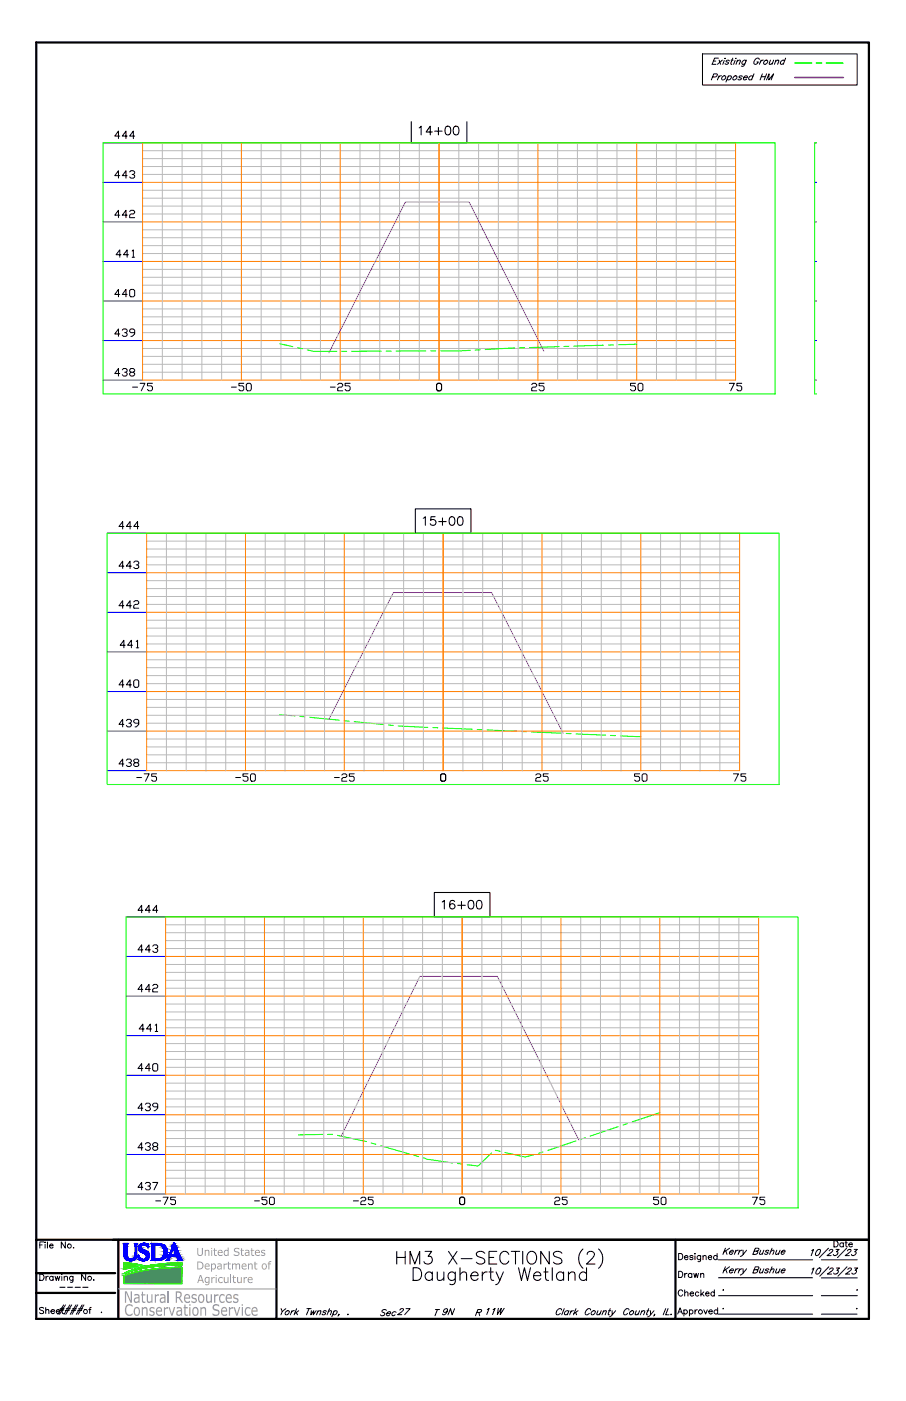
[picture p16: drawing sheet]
<svg xmlns="http://www.w3.org/2000/svg" width="279mm" height="432mm" viewBox="0 0 279 432" stroke-linecap="round" stroke-linejoin="round" font-family="sans-serif">
<defs><g id="words">
<text font-size="9.7" x="121.1" y="392">HM3 X-SECTIONS (2)</text>
<text font-size="8.9" x="126.2" y="397.1">Daugherty Wetland</text>
<g font-size="5.9" fill="#989898">
<text x="38.2" y="401.5">Natural Resources</text>
<text x="38.3" y="405.5">Conservation Service</text>
</g>
<text font-size="5.9" x="16.8" y="406.2">####</text>
<g font-size="5.1">
<text x="255.9" y="385.6">Date</text>
<text x="208.1" y="395.1">Drawn</text>
<text x="135.3" y="406.6">9N</text>
</g>
<g font-size="4.7">
<text x="208.1" y="400.5">Checked</text>
<text x="116" y="406.6">Sec T R</text>
<text x="121.4" y="406.2">27</text>
<text x="148.9" y="406.2">11W</text>
</g>
<g font-size="4.1" fill="#989898">
<text x="60.5" y="387.1">United States</text>
<text x="60.5" y="391.3">Department of</text>
<text x="60.8" y="395.4">Agriculture</text>
</g>
<g font-size="2.5">
<text x="17.1" y="397.8">----</text>
<text x="221.7" y="398.8">.</text>
<text x="263" y="398.8">.</text>
<text x="221.7" y="404.5">.</text>
</g>
</g></defs>
<!-- layer: 1.C3d.Sect -->
<g fill="none" stroke="#000" stroke-width=".33">
<path d="M126.8 37.5v6.5h17.2v-6.5M129.3 39.4l.6-.5v2.7M135.2 39.3v2.3M137.6 39a.89 .89 0 0 1 1.3 .4 1.35 1.35 0 0 1-.9 2.2 1.45 1.45 0 0 1-.6-2.2zM140.2 39a.86 .86 0 0 1 1.2 .4 1.35 1.35 0 0 1-.9 2.2 1.69 1.69 0 0 1-.3-2.6zM133.3 40.7h-1.9l1.3-1.8v2.7M134.1 40.4h2.2M128.1 156.8h17.1v7.5h-17.1zM130.5 159.7l.7-.4v2.6M134.2 159.3h-1.3l-.1 1.1a.95 .95 0 0 1 1.4 0 .95 .95 0 0 1-.1 1.4 .95 .95 0 0 1-1.4-.4M136.5 159.6v2.3M138.9 159.4a.88 .88 0 0 1 1.3 .3 1.71 1.71 0 0 1-.7 2.2h-.2a1.65 1.65 0 0 1-.4-2.5z"/>
<path d="M141.4 159.4a.88 .88 0 0 1 1.3 .3 2.28 2.28 0 0 1-.3 2.1 .87 .87 0 0 1-1.2-.4 2.28 2.28 0 0 1 .2-2zM135.3 160.8h2.3M133.9 275.1h17.2v7.5h-17.2zM136.4 278l.6-.5v2.7M140.2 277.9a.8 .8 0 0 0-.8-.4 .8 .8 0 0 0-.6 .5 1.55 1.55 0 0 0 .6 2.2 .83 .83 0 0 0 .9-.8 .83 .83 0 0 0-.8-.9 .83 .83 0 0 0-.8 .8M141.2 279h2.3M142.3 277.9v2.3M144.7 277.6a.88 .88 0 0 1 1.3 .4 2.28 2.28 0 0 1-.2 2 .92 .92 0 0 1-1.3-.3 2.14 2.14 0 0 1 .2-2.1zM147.3 277.6a.87 .87 0 0 1 1.2 .4 1.76 1.76 0 0 1-.6 2.2h-.3a1.72 1.72 0 0 1-.3-2.6z"/>
</g>
<g fill="none" stroke="#00f" stroke-width=".31">
<path d="M31.8 56.2h12.2M31.8 44h12.2M251.2 56.2h.7M251.2 44h.7M31.8 68.4h12.2M251.2 68.4h.7M31.8 92.8h12.2M31.8 80.6h12.2M251.2 92.8h.7M251.2 80.6h.7M31.8 117.2h12.2M31.8 105h12.2"/>
<path d="M251.2 117.2h.7M251.2 105h.7M33 176.5h12.2M33 164.3h12.2M33 188.7h12.2M33 213.1h12.2M33 200.9h12.2M33 237.5h12.2M33 225.3h12.2M38.9 294.8h12.2M38.9 282.6h12.2M38.9 319.2h12.2"/>
<path d="M38.9 307h12.2M38.9 331.4h12.2M38.9 355.8h12.2M38.9 343.6h12.2M38.9 368h12.2"/>
</g>
<g fill="none" stroke="#ff7f00" stroke-width=".31">
<path d="M44 44h182.8v73.2h-182.8zM44 56.2h182.8M74.4 44v73.2M104.9 44v73.2M135.4 44v73.2M165.9 44v73.2M196.4 44v73.2M44 68.4h182.8M44 92.8h182.8M44 80.6h182.8M44 105h182.8M45.2 164.3h182.9v73.2h-182.9z"/>
<path d="M45.2 176.5h182.9M75.7 164.3v73.2M106.2 164.3v73.2M136.7 164.3v73.2M167.1 164.3v73.2M197.6 164.3v73.2M45.2 188.7h182.9M45.2 213.1h182.9M45.2 200.9h182.9M45.2 225.3h182.9M51.1 282.6h182.8v85.4h-182.8zM51.1 294.8h182.8"/>
<path d="M81.6 282.6v85.4M112 282.6v85.4M142.5 282.6v85.4M173 282.6v85.4M203.5 282.6v85.4M51.1 319.2h182.8M51.1 307h182.8M51.1 331.4h182.8M51.1 355.8h182.8M51.1 343.6h182.8"/>
</g>
<g fill="none" stroke="#bababa" stroke-width=".31">
<path d="M44 58.6h182.8M44 53.8h182.8M44 51.3h182.8M44 48.9h182.8M44 46.4h182.8M50.1 44v73.2M56.2 44v73.2M62.3 44v73.2M68.4 44v73.2M80.5 44v73.2M86.6 44v73.2M92.7 44v73.2"/>
<path d="M98.8 44v73.2M111 44v73.2M117.1 44v73.2M123.2 44v73.2M129.3 44v73.2M141.5 44v73.2M147.6 44v73.2M153.7 44v73.2M159.8 44v73.2M172 44v73.2M178.1 44v73.2M184.2 44v73.2"/>
<path d="M190.3 44v73.2M202.5 44v73.2M208.5 44v73.2M214.6 44v73.2M220.7 44v73.2M44 78.1h182.8M44 75.7h182.8M44 73.3h182.8M44 70.8h182.8M44 66h182.8M44 63.5h182.8M44 61.1h182.8"/>
<path d="M44 97.7h182.8M44 95.2h182.8M44 90.3h182.8M44 87.9h182.8M44 85.5h182.8M44 83h182.8M44 114.7h182.8M44 112.3h182.8M44 109.8h182.8M44 107.4h182.8M44 102.5h182.8M44 100.1h182.8"/>
<path d="M45.2 179h182.9M45.2 174.1h182.9M45.2 171.7h182.9M45.2 169.2h182.9M45.2 166.8h182.9M51.3 164.3v73.2M57.4 164.3v73.2M63.5 164.3v73.2M69.6 164.3v73.2M81.8 164.3v73.2M87.9 164.3v73.2M94 164.3v73.2"/>
<path d="M100.1 164.3v73.2M112.3 164.3v73.2M118.4 164.3v73.2M124.5 164.3v73.2M130.6 164.3v73.2M142.8 164.3v73.2M148.9 164.3v73.2M154.9 164.3v73.2M161 164.3v73.2M173.2 164.3v73.2M179.3 164.3v73.2M185.4 164.3v73.2"/>
<path d="M191.5 164.3v73.2M203.7 164.3v73.2M209.8 164.3v73.2M215.9 164.3v73.2M222 164.3v73.2M45.2 198.5h182.9M45.2 196h182.9M45.2 193.6h182.9M45.2 191.2h182.9M45.2 186.3h182.9M45.2 183.8h182.9M45.2 181.4h182.9"/>
<path d="M45.2 218h182.9M45.2 215.6h182.9M45.2 210.7h182.9M45.2 208.2h182.9M45.2 205.8h182.9M45.2 203.3h182.9M45.2 235.1h182.9M45.2 232.6h182.9M45.2 230.2h182.9M45.2 227.8h182.9M45.2 222.9h182.9M45.2 220.5h182.9"/>
<path d="M51.1 299.7h182.8M51.1 297.3h182.8M51.1 292.3h182.8M51.1 289.9h182.8M51.1 287.5h182.8M51.1 285h182.8M57.2 282.6v85.4M63.3 282.6v85.4M69.4 282.6v85.4M75.5 282.6v85.4M87.7 282.6v85.4M93.7 282.6v85.4"/>
<path d="M99.8 282.6v85.4M105.9 282.6v85.4M118.1 282.6v85.4M124.2 282.6v85.4M130.3 282.6v85.4M136.4 282.6v85.4M148.6 282.6v85.4M154.7 282.6v85.4M160.8 282.6v85.4M166.9 282.6v85.4M179.1 282.6v85.4M185.2 282.6v85.4"/>
<path d="M191.3 282.6v85.4M197.4 282.6v85.4M209.6 282.6v85.4M215.7 282.6v85.4M221.8 282.6v85.4M227.9 282.6v85.4M51.1 316.8h182.8M51.1 314.3h182.8M51.1 311.9h182.8M51.1 309.5h182.8M51.1 304.6h182.8M51.1 302.1h182.8"/>
<path d="M51.1 338.7h182.8M51.1 336.3h182.8M51.1 333.8h182.8M51.1 329h182.8M51.1 326.5h182.8M51.1 324.1h182.8M51.1 321.6h182.8M51.1 358.3h182.8M51.1 353.4h182.8M51.1 350.9h182.8M51.1 348.5h182.8M51.1 346h182.8"/>
<path d="M51.1 341.2h182.8M51.1 365.6h182.8M51.1 363.1h182.8M51.1 360.7h182.8"/>
</g>
<g fill="none" stroke="#0f0" stroke-width=".33">
<path d="M31.8 44h207.2v77.4h-207.2zM251.9 44h-.7v77.4h.7M86.3 105.9l4 .9M91.8 107.2l1.5 .3M94.8 107.9l2 .4h7.1M105.4 108.3h1.5M117.6 108.2l-9.1 .1M119.1 108.2h1.6M131.3 108.2h-9.1M134.3 108.1l-1.5 .1M145 108l-9.1 .1M148 107.8l-1.5 .1"/>
<path d="M158.7 107.2l-9.1 .5M161.8 107.2h-1.6M172.4 106.8l-9.1 .3M175.5 106.7l-1.6 .1M186.1 106.4l-9.1 .3M189.2 106.3h-1.5M196.4 106.1l-5.7 .2M33 164.3h207.3v77.5h-207.3zM86.2 220.3l4.8 .3M92.5 220.8l1.5 .1M95.5 221.1l9.1 .9M106.1 222.1l1.5 .2"/>
<path d="M109.2 222.4l9.1 .9M119.8 223.5l1.5 .1M122.8 223.7l9.1 .5M133.5 224.2l1.5 .1M136.5 224.4l9.1 .4M147.2 224.8l1.5 .1M150.2 225l9.2 .4M160.9 225.5h1.5M163.9 225.6l9.2 .4M174.6 226.1h1.5M177.6 226.2l9.2 .4M188.3 226.7h1.5"/>
<path d="M191.3 226.8l6.3 .3M38.9 282.6h207.2v89.7h-207.2zM99.5 349.6l-7.5 .2M102.6 349.6h-1.6M104.1 349.9l8.9 1.9M114.5 352.3l1.4 .4M117.4 353.1l8.8 2.6M127.6 356.1l1.5 .4M130.6 356.8l1.1 .5 7.8 1.1M141.1 358.6l1.5 .2M151.6 355.4l-4.2 4-3.3-.4M152.8 354.5l1.4 .3"/>
<path d="M155.7 355.2l6.2 1.4 2.7-.7M167.5 355l-1.5 .5M177.6 351.6l-8.6 3M180.5 350.7l-1.4 .4M190.6 347.2l-8.6 3M193.5 346.3l-1.4 .5M203.5 342.9l-8.5 2.9"/>
</g>
<g fill="none" stroke="#000" stroke-width=".31">
<path d="M36.9 54.1h-1.5l1.1-1.5v2.3M36.9 41.9h-1.5l1.1-1.5v2.3M39.2 54.1h-1.5l1.1-1.5v2.3M39.2 41.9h-1.5l1.1-1.5v2.3M40 53l.4-.4h.7l.4 .4v.4l-.4 .4h-.3M41.1 53.8l.4 .3v.4l-.4 .4h-.7l-.4-.4M41.5 41.9h-1.5l1.1-1.5v2.3M36.9 66.3h-1.5l1.1-1.5v2.3M37.3 78.5h-1.5l1.1-1.5v2.3M39.2 66.3h-1.5l1.1-1.5v2.3M39.6 78.5h-1.5l1.1-1.5v2.3M40 65.2l.4-.4h.7l.4 .4v.3l-.4 .5h-.7l-.4 .3v.8h1.5"/>
<path d="M40.8 77.4l.3-.4v2.3M40.8 79.3h.7M36.9 90.7h-1.5l1.1-1.5v2.3M39.2 90.7h-1.5l1.1-1.5v2.3M40 89.6l.4-.4h.7l.4 .4v1.5l-.4 .4h-.7l-.4-.4zM36.9 115.1h-1.5l1.1-1.5v2.3M36.9 102.9h-1.5l1.1-1.5v2.3M37.7 114l.4-.4h.7l.4 .4v.4l-.4 .3h-.4M37.7 101.8l.4-.4h.7l.4 .4v.4l-.4 .3h-.4M38.8 114.7l.4 .4v.4l-.4 .4h-.7l-.4-.4M38.8 102.5l.4 .4v.4l-.4 .4h-.7l-.4-.4M40.4 114.7l-.4-.3v-.4l.4-.4h.7l.4 .4v.4l-.4 .3h-.7l-.4 .4v.4l.4 .4h.7l.4-.4v-.4l-.4-.4"/>
<path d="M40.9 119.3h1.5M41.5 102.5h-1.1l-.4-.3v-.4l.4-.4h.7l.4 .4v1.1l-.7 .8h-.4M43.2 118.1h1.5l-1.1 2.3M47 118.1h-1.5v.8h1.1l.4 .4v.7l-.4 .4h-.7l-.4-.4M71.4 119.3h1.5M75.2 118.1h-1.5v.8h1.1l.4 .4v.7l-.4 .4h-.8l-.3-.4M76.4 118.1h.7l.4 .4v1.5l-.4 .4h-.7l-.4-.4v-1.5zM101.9 119.3h1.5M104.2 118.5l.3-.4h.8l.4 .4v.4l-.4 .4h-.8l-.3 .4v.7h1.5M108 118.1h-1.6v.8h1.2l.4 .4v.7l-.4 .4h-.8l-.4-.4M134.6 118.5l.4-.4h.8l.4 .4v1.5l-.4 .4h-.8l-.4-.4zM164 118.5l.3-.4h.8l.4 .4v.4l-.4 .4h-.8l-.3 .4v.7h1.5"/>
<path d="M167.8 118.1h-1.6v.8h1.2l.4 .4v.7l-.4 .4h-.7l-.5-.4M196 118.1h-1.6v.8h1.2l.4 .4v.7l-.4 .4h-.7l-.5-.4M197.1 118.1h.8l.4 .4v1.5l-.4 .4h-.8l-.3-.4v-1.5zM224.9 118.1h1.6l-1.2 2.3M228.7 118.1h-1.5v.8h1.2l.3 .4v.7l-.3 .4h-.8l-.4-.4M38.2 174.5h-1.5l1.1-1.5v2.2M38.2 162.3h-1.5l1.1-1.5v2.2M40.5 174.5h-1.5l1.1-1.5v2.2M40.5 162.3h-1.5l1.1-1.5v2.2M41.2 173.3l.5-.3h.7l.4 .3v.4l-.4 .4h-.4M42.4 174.1l.4 .4v.4l-.4 .3h-.7l-.5-.3M42.8 162.3h-1.6l1.2-1.5v2.2"/>
<path d="M38.2 186.7h-1.5l1.1-1.6v2.4M38.6 198.9h-1.5l1.1-1.6v2.4M40.5 186.7h-1.5l1.1-1.6v2.4M40.9 198.9h-1.6l1.2-1.6v2.4M41.2 185.5l.5-.4h.7l.4 .4v.4l-.4 .4h-.7l-.5 .4v.8h1.6M42 197.7l.4-.4v2.4M42 199.7h.8M38.2 211.1h-1.5l1.1-1.6v2.3M40.5 211.1h-1.5l1.1-1.6v2.3M41.7 209.5h.7l.4 .4v1.5l-.4 .4h-.7l-.5-.4v-1.5zM38.2 235.5h-1.5l1.1-1.6v2.3M38.2 223.3h-1.5l1.1-1.6v2.3"/>
<path d="M39 234.3l.3-.4h.8l.4 .4v.4l-.4 .4h-.4M39 222.1l.3-.4h.8l.4 .4v.4l-.4 .4h-.4M40.1 235.1l.4 .4v.4l-.4 .3h-.8l-.3-.3M40.1 222.9l.4 .4v.3l-.4 .4h-.8l-.3-.4M41.7 235.1l-.5-.4v-.4l.5-.4h.7l.4 .4v.4l-.4 .4h-.7l-.5 .4v.4l.5 .3h.7l.4-.3v-.4l-.4-.4M42.2 239.6h1.5M42.8 222.9h-1.1l-.5-.4v-.4l.5-.4h.7l.4 .4v1.2l-.8 .7h-.3M44.5 238.5h1.5l-1.1 2.3M48.3 238.5h-1.5v.8h1.1l.4 .3v.8l-.4 .4h-.8l-.3-.4M72.7 239.6h1.5M76.5 238.5h-1.6v.8h1.2l.4 .3v.8l-.4 .4h-.8l-.4-.4M77.3 238.9l.3-.4h.8l.4 .4v1.5l-.4 .4h-.8l-.3-.4z"/>
<path d="M103.1 239.6h1.5M105.4 238.9l.4-.4h.8l.4 .4v.4l-.4 .3h-.8l-.4 .4v.8h1.6M109.2 238.5h-1.5v.8h1.2l.3 .3v.8l-.3 .4h-.8l-.4-.4M135.9 238.9l.4-.4h.7l.4 .4v1.5l-.4 .4h-.7l-.4-.4zM165.2 238.9l.4-.4h.8l.4 .4v.4l-.4 .3h-.8l-.4 .4v.8h1.6M169.1 238.5h-1.6v.8h1.2l.4 .3v.8l-.4 .4h-.8l-.4-.4M197.3 238.5h-1.6v.8h1.1l.5 .3v.8l-.5 .4h-.7l-.4-.4M198 238.9l.4-.4h.8l.3 .4v1.5l-.3 .4h-.8l-.4-.4zM226.2 238.5h1.5l-1.1 2.3M230 238.5h-1.5v.8h1.1l.4 .3v.8l-.4 .4h-.7l-.4-.4M44 292.8h-1.5l1.2-1.6v2.3M44 280.6h-1.5l1.2-1.6v2.3"/>
<path d="M46.4 292.8h-1.6l1.2-1.6v2.3M46.4 280.6h-1.6l1.2-1.6v2.3M47.1 291.6l.4-.4h.8l.3 .4v.4l-.3 .3h-.4M48.3 292.3l.3 .5v.3l-.3 .4h-.8l-.4-.4M48.6 280.6h-1.5l1.2-1.6v2.3M44 304.9h-1.5l1.2-1.5v2.3M44.5 317.1h-1.6l1.1-1.5v2.3M46.4 304.9h-1.6l1.2-1.5v2.3M46.7 317.1h-1.5l1.2-1.5v2.3M47.1 303.8l.4-.4h.8l.3 .4v.4l-.3 .4h-.8l-.4 .3v.8h1.5M47.9 316l.4-.4v2.3M47.9 317.9h.7"/>
<path d="M44 329.3h-1.5l1.2-1.5v2.3M46.4 329.3h-1.6l1.2-1.5v2.3M47.1 328.2l.4-.4h.8l.3 .4v1.5l-.3 .4h-.8l-.4-.4zM44 353.7h-1.5l1.2-1.5v2.3M44 341.6h-1.5l1.2-1.6v2.3M44.8 352.6l.4-.4h.8l.4 .4v.4l-.4 .4h-.4M44.8 340.4l.4-.4h.8l.4 .4v.4l-.4 .4h-.4M46 353.4l.4 .3v.4l-.4 .4h-.8l-.4-.4M46 341.2l.4 .4v.3l-.4 .4h-.8l-.4-.4M47.5 353.4l-.4-.4v-.4l.4-.4h.8l.3 .4v.4l-.3 .4h-.8l-.4 .3v.4l.4 .4h.8l.3-.4v-.4l-.3-.3M48.6 341.2h-1.1l-.4-.4v-.4l.4-.4h.8l.3 .4v1.2l-.7 .7h-.4M44 365.9h-1.5l1.2-1.5v2.3"/>
<path d="M44.8 364.8l.4-.4h.8l.4 .4v.4l-.4 .4h-.4M46 365.6l.4 .3v.4l-.4 .4h-.8l-.4-.4M47.1 364.4h1.5l-1.1 2.3M48 370.1h1.5M50.3 369h1.6l-1.2 2.3M54.1 369h-1.5v.8h1.2l.3 .3v.8l-.3 .4h-.8l-.4-.4M78.5 370.1h1.5M82.3 369h-1.5v.8h1.1l.4 .3v.8l-.4 .4h-.7l-.4-.4M83.1 369.4l.4-.4h.7l.4 .4v1.5l-.4 .4h-.7l-.4-.4zM109 370.1h1.5M111.3 369.4l.4-.4h.7l.4 .4v.4l-.4 .3h-.7l-.4 .4v.8h1.5M115.1 369h-1.5v.8h1.1l.4 .3v.8l-.4 .4h-.8l-.3-.4"/>
<path d="M141.7 369.4l.4-.4h.8l.4 .4v1.5l-.4 .4h-.8l-.4-.4zM171.1 369.4l.4-.4h.7l.4 .4v.4l-.4 .3h-.7l-.4 .4v.8h1.5M174.9 369h-1.5v.8h1.1l.4 .3v.8l-.4 .4h-.7l-.4-.4M203.1 369h-1.5v.8h1.1l.4 .3v.8l-.4 .4h-.7l-.4-.4M203.9 369.4l.3-.4h.8l.4 .4v1.5l-.4 .4h-.8l-.3-.4zM232 369h1.6l-1.2 2.3M235.9 369h-1.5v.8h1.1l.4 .3v.8l-.4 .4h-.8l-.3-.4"/>
</g>
<path d="M167.7 108.2l-23-45.9h-19.7l-23.6 46.5M101.4 221.7l19.9-39.1h30.3l22.1 43.4M105.2 350.2l24.3-49.3h23.9l25.1 50.5" fill="none" stroke="#f0f" stroke-width=".33"/>
<!-- layer: 4.Tblk.Brdr.Line -->
<path d="M11.2 13.1h256.8v393.4h-256.8zM11.2 382.1h256.8M11.2 398.5h24.3M11.2 392.4h24.3M36.5 382.1v24.4M85.3 382.1v24.4M208.3 382.1v24.4" fill="none" stroke="#000" stroke-width=".69"/>
<!-- layer: 4.Tblk.Text -->
<g fill="none" stroke="#000" stroke-width=".31">
<path d="M12.3 392.7h.6a1.01 1.01 0 0 1 .7 1 1.01 1.01 0 0 1-.7 .9h-.6zM12.3 383.7h.7M13.5 382.8h-1.2v1.9M13.9 382.8v.2zM13.9 383.5v1.2M14.2 393.4v1.2M14.6 382.8v1.9M14.9 393.4l-.4 .1-.3 .4M15.3 383.9h1.1a.61 .61 0 0 0-.9-.3 .61 .61 0 0 0-.2 .8 .61 .61 0 0 0 .9 .2l.2-.2M16.4 393.6a.61 .61 0 0 0-.9-.1 .61 .61 0 0 0 0 .9 .61 .61 0 0 0 .9-.1M16.4 393.4v1.2M17 393.4l.4 1.2 .3-1.2 .4 1.2 .3-1.2"/>
<path d="M19.1 392.7v.2zM19.1 393.5v1.1M19.8 393.7l.4-.3 .5 .1 .1 1.1M19.8 393.4v1.2M20.2 382.8v1.9l-1.3-1.9v1.9M22.5 393.4l-.1 1.7-.7 .1M22.5 393.6a.61 .61 0 0 0-.9-.1 .61 .61 0 0 0 0 .9 .61 .61 0 0 0 .9-.1M22.6 384.6h.2zM26.4 392.7v1.9l-1.2-1.9v1.9M28.9 394.4v.2zM209.3 386.3h.6a1.01 1.01 0 0 1 .7 1 1.01 1.01 0 0 1-.7 .9h-.6zM211.1 387.5h1.1a.61 .61 0 0 0-.7-.5 .61 .61 0 0 0-.5 .6 .61 .61 0 0 0 .5 .6l.7-.2"/>
<path d="M213.7 387.2l-.4-.3-.6 .3 .9 .5v.4l-.5 .1-.4-.2M214.3 386.3v.2zM214.3 387.1v1.1M216.1 386.9l-.2 1.8-.6 .1M216.1 387.2a.61 .61 0 0 0-.9-.1 .61 .61 0 0 0 0 1 .61 .61 0 0 0 .9-.1M216.8 387.3l.4-.4 .5 .2 .1 1.1M216.8 386.9v1.3M218.4 387.5h1.1a.53 .53 0 0 0-.5-.6 .53 .53 0 0 0-.6 .6l.1 .5 .4 .2 .6-.2M221.1 387.2a.61 .61 0 0 0-.9-.1 .61 .61 0 0 0 0 1 .61 .61 0 0 0 .9-.1M221.1 386.3v1.9M221.6 399.3h29M221.6 393.8h29"/>
<path d="M221.6 388.3h29M253.3 399.3h11.1M253.3 393.9h11.1M253.3 388.3h11M13.5 403.2l-.5-.2-.8 .2 .1 .4 1.1 .5-.1 .7-.7 .1-.4-.3M14.1 404l.4-.4 .5 .1 .1 1.2M14.1 403v1.9M209 405l.7-1.9 .8 1.9M209.3 404.3h.9M210.9 404a.59 .59 0 0 1 .9-.1 .59 .59 0 0 1 0 .9 .59 .59 0 0 1-.9-.1M210.9 403.7v1.9M212.6 404a.61 .61 0 0 1 .9-.1 .61 .61 0 0 1 0 .9 .61 .61 0 0 1-.9-.1"/>
<path d="M212.6 403.7v1.9M214.3 403.7v1.3M215.1 403.7l-.5 .1-.3 .5M217 403.7l.6 1.3 .5-1.3M218.6 404.3h1.1a.61 .61 0 0 0-.7-.5 .61 .61 0 0 0-.5 .6 .61 .61 0 0 0 .5 .6l.7-.3M221.3 404a.61 .61 0 0 0-.9-.1 .61 .61 0 0 0 0 .9 .61 .61 0 0 0 .9-.1M221.6 405h29M253.3 405h11"/>
<circle cx="21.4" cy="384" r=".63"/>
<circle cx="27.6" cy="394" r=".61"/>
<circle cx="216" cy="404.3" r=".64"/>
</g>
<!-- layer: 2.Text.Note -->
<g fill="none" stroke="#000" stroke-width=".31">
<path d="M223.7 384.7l-.8 1.9M223.7 390.4l-.8 2M223.8 385.5l.4 1.1M223.8 391.3l.4 1.1M225 384.7l-1.8 1.3M225 390.4l-1.8 1.3M225 385.9h1.1l.1-.4a.74 .74 0 0 0-1 .1 .74 .74 0 0 0 0 1l.7-.3M225 391.6h1.1l.1-.3a.74 .74 0 0 0-1 .1 .74 .74 0 0 0 0 1l.7-.3M227 385.3l-.5 1.3M227 391.1l-.5 1.3M227.7 385.3l-.9 .6M227.7 391.1l-.9 .5"/>
<path d="M228.1 385.3l-.5 1.3M228.1 391.1l-.5 1.3M228.9 385.3l-1 .6M228.9 391.1l-1 .5M229.2 385.3v1.3l1.1-1.3M229.2 391.1v1.3l1.1-1.3M229.2 386.6l-.9 .6M229.2 392.4l-.9 .6M232.6 385.6l1.1-.1 .4-.4-.1-.3-1.1-.1-.7 1.9 1.2-.2 .3-.4-.3-.4M232.6 391.3h1.1l.4-.5-.1-.3-1.1-.1-.7 2 1.2-.2 .3-.5-.3-.4M234.6 385.3l-.4 1.2 .4 .1 .6-.3M234.6 391.1l-.4 1.1 .4 .2 .6-.4"/>
<path d="M235.6 385.3l-.6 1.3M235.6 391.1l-.6 1.3M237.1 385.6l-.3-.3-.5 .1-.2 .4 .7 .3v.2l-.5 .3-.5-.3M237.1 391.3l-.3-.2-.5 .1-.2 .3 .7 .3v.2l-.5 .4-.5-.3M237.7 385.7l.6-.4 .4 .1-.4 1.2M237.7 391.4l.6-.3 .4 .1-.4 1.2M238.1 384.7l-.8 1.9M238.1 390.4l-.8 2M239.6 385.3l-.4 1.2 .4 .1 .6-.3M239.6 391.1l-.4 1.1 .4 .2 .6-.4M240.6 385.3l-.6 1.3M240.6 391.1l-.6 1.3"/>
<path d="M241 385.9h1.1v-.4a.74 .74 0 0 0-1 .1 .74 .74 0 0 0 0 1l.8-.3M241 391.6h1.1v-.3a.74 .74 0 0 0-1 .1 .74 .74 0 0 0 0 1l.8-.3M250.3 385.4l.6-.3-.7 1.9M250.4 391.2l.6-.4-.7 1.9M252.1 391.2l.3-.3h.7a1.27 1.27 0 0 1-1.4 1.7v-.7zM252.2 385.2h.8a1.27 1.27 0 0 1-1.5 1.7v-.8zM255.5 384.7l-2.8 2.9M255.6 390.4l-2.8 2.9M255.9 391.3a.58 .58 0 0 1 .5-.5 .58 .58 0 0 1 .5 .4l-1.7 1.5h1.2M257.9 390.8h1l-.8 .7h.2a.73 .73 0 0 1-.2 1 .73 .73 0 0 1-1-.1M261.1 384.7l-2.8 2.9M261.2 390.4l-2.8 2.9"/>
<path d="M261.5 391.3a.58 .58 0 0 1 .5-.5 .58 .58 0 0 1 .6 .4l-1.8 1.5h1.2M263.5 390.8h1l-.8 .7h.3a.75 .75 0 0 1-.3 1 .75 .75 0 0 1-1-.1M31.2 404.5h.2zM90.8 404l-.5 .1-.5 .4M91.4 404.5l.3 .7M91.5 403.3l-.8 1.9M92.1 404l-1.2 .9M94.6 403.3h1.3M95.3 403.3l-.8 1.9M96 404l-.1 1.2 .9-1.2-.2 1.2 .9-1.2M98 404.3l.6-.3 .4 .1-.4 1.1M98.1 404l-.5 1.2"/>
<path d="M100.6 404.2l-.2-.2-.8 .2v.2l.8 .3-.2 .5h-.6l-.2-.2M101.2 404.3l.6-.3 .4 .1-.3 1.1M101.6 403.3l-.7 1.9M103 404.2l.7-.2a.72 .72 0 0 1 0 1 .72 .72 0 0 1-1 0M103.1 404l-.8 1.8M104.6 405.2l-.4 .4M107.2 405.2l.1-.2zM173.2 403.8a.79 .79 0 0 0-.9-.5 .79 .79 0 0 0-.6 .8l-.1 1.1h.5l.7-.4M174 403.3l-.8 1.9M175.3 404.2a.73 .73 0 0 0-1 0 .73 .73 0 0 0 0 1l.8-.2M175.5 404l-.6 1.2M176.2 404l-.5 1.2"/>
<path d="M176.9 404l-.5 .1-.4 .4M177.5 404.5l.3 .7M177.6 403.3l-.7 1.9M178.3 404l-1.3 .9M182.1 403.8a.77 .77 0 0 0-.8-.5 .77 .77 0 0 0-.6 .8l-.2 .4 .1 .7h.5l.6-.4M182.6 404.2l.7-.2a.7 .7 0 0 1 0 1 .7 .7 0 0 1-1 0zM184.4 404l-.4 1.2h.5l.6-.3M185.4 404l-.5 1.2M186 404.3l.6-.3 .4 .1-.4 1.1M186.2 404l-.6 1.2M187.7 404h.6M188.2 403.3l-.6 1.6v.3h.3"/>
<path d="M188.8 404v1.2l1.1-1.2M188.8 405.2l-.9 .6M194 403.8a.77 .77 0 0 0-.9-.5 .77 .77 0 0 0-.6 .8l-.1 1.1h.5l.7-.4M194.4 404.2l.8-.2a.72 .72 0 0 1-.1 1 .72 .72 0 0 1-1 0zM196.2 404l-.3 1.2h.4l.6-.3M197.3 404l-.6 1.2M197.8 404.3l.6-.3 .4 .1-.3 1.1M198 404l-.5 1.2M199.5 404h.6M200.1 403.3l-.7 1.6v.3h.3M200.6 404v1.2l1.1-1.2M200.6 405.2l-.9 .6"/>
<path d="M201.9 405.2l-.3 .4M205.3 403.3l-.8 1.9M206 403.3l-.7 1.9h1M206.8 405.2l.2-.2zM264.1 403.3h.2z"/>
</g>
<!-- layer: 4.Tblk.Logo -->
<path d="M36.5 397.3h48.8" fill="none" stroke="#989898" stroke-width=".31"/>
<g fill="#00f" stroke="#00f" stroke-width=".31">
<path d="M38 383.3h1.5z"/>
<path d="M38.3 383.7v.4z"/>
<path d="M39.3 383.7v.4z"/>
<path d="M41.7 383.7v.4z"/>
<path d="M42.2 383.7v.4z"/>
<path d="M38.3 384.1v2.2z"/>
<path d="M39.3 384.1v2.2z"/>
<path d="M41.7 384.1v2.2z"/>
<path d="M42.2 384.1l-.1 2.2z"/>
<path d="M38.3 386.3v.4z"/>
<path d="M39.3 386.3v.4z"/>
<path d="M41.7 386.3v.4z"/>
<path d="M42.1 386.3v.4z"/>
<path d="M38.3 386.7v.2z"/>
<path d="M39.3 386.7v.2z"/>
<path d="M41.7 386.7v.2z"/>
<path d="M42.1 386.7v.2z"/>
<path d="M40.8 388.1h.1z"/>
<path d="M38.9 388.2l.2 .1z"/>
<path d="M41.6 388.2l-.1 .1z"/>
<path d="M39.4 388.5h.2z"/>
<path d="M41 388.5h.2z"/>
<path d="M39.6 388.5h.2z"/>
<path d="M40.8 388.5h.2z"/>
<path d="M39.8 388.5l.2 .1z"/>
<path d="M40.6 388.6l.2-.1z"/>
<path d="M40.1 388.6h.3zM40.4 388.6h.2z"/>
</g>
<g fill="#0037dd" stroke="#0037dd" stroke-width=".31">
<path d="M44.4 383.2h.2z"/>
<path d="M46.6 383.3h.5z"/>
<path d="M38 383.3h1.5z"/>
<path d="M38.2 383.4h1.2z"/>
<path d="M44 386.2h1.9z"/>
<path d="M48.7 388.1h1.6z"/>
<path d="M44.3 388.2h1.2z"/>
<path d="M39.1 388.3h2.4z"/>
<path d="M39.4 388.5h1.8z"/>
<path d="M46.6 388.5h.9z"/>
<path d="M55.7 388.5h.6z"/>
<path d="M54.7 388.5h.4z"/>
<path d="M39.8 388.5h1z"/>
<path d="M44.4 383.2h.3zM44.3 383.2h.4z"/>
<path d="M44.3 383.2h.5zM44.2 383.2h.6z"/>
<path d="M44.2 383.2h.7zM44 383.2h.9z"/>
<path d="M44 383.2l1 .1zM43.9 383.3h1.1z"/>
<path d="M46.6 383.3h1.4zM46.6 383.3h1.4z"/>
<path d="M46.6 383.3h2.1zM46.6 383.3h2.1z"/>
<path d="M41.5 383.3h.9zM41.5 383.3h.9z"/>
<path d="M38 383.3h1.5zM38 383.3h1.5z"/>
<path d="M38 383.3h1.5zM38 383.3h1.5z"/>
<path d="M46.6 383.3h2.2zM46.6 383.3h2.2z"/>
<path d="M43.9 383.3h1.2zM43.8 383.3h1.3z"/>
<path d="M38 383.3h1.5zM38 383.3h1.5z"/>
<path d="M41.5 383.3h.9zM41.5 383.3h.9zM41.5 383.3h.9zM41.5 383.3h.9z"/>
<path d="M38 383.3h1.5zM38 383.3h1.5zM38 383.3h1.5zM38 383.3h1.5z"/>
<path d="M41.5 383.3h.9zM41.5 383.3h.9z"/>
<path d="M46.6 383.3h2.6zM46.6 383.3h2.6z"/>
<path d="M43.8 383.3h1.4zM43.8 383.3h1.4z"/>
<path d="M38 383.3h1.5zM38 383.3h1.5z"/>
<path d="M38.1 383.3h1.4zM38.1 383.3h1.4zM38.1 383.3h1.4zM38.1 383.3h1.4z"/>
<path d="M46.6 383.3h2.7zM46.6 383.3h2.7z"/>
<path d="M41.5 383.3h.9zM41.5 383.3h.8z"/>
<path d="M41.5 383.3h.8zM41.5 383.3h.8z"/>
<path d="M43.8 383.3h1.6zM43.6 383.3h1.8z"/>
<path d="M38.1 383.3h1.4zM38.1 383.3h1.3z"/>
<path d="M41.6 383.3h.7zM41.6 383.3h.7z"/>
<path d="M38.1 383.3h1.3zM38.1 383.3h1.3z"/>
<path d="M43.6 383.3l1.8 .1zM43.6 383.3l1.8 .1z"/>
<path d="M46.7 383.3l2.9 .1zM46.7 383.3l2.9 .1z"/>
<path d="M41.6 383.3h.7zM41.6 383.3l.7 .1z"/>
<path d="M46.7 383.4h3zM46.7 383.4h3z"/>
<path d="M38.2 383.3h1.2zM38.2 383.3l1.2 .1zM38.2 383.4h1.2z"/>
<path d="M43.6 383.4h1.9zM43.5 383.4h2z"/>
<path d="M41.6 383.4h.7zM41.6 383.4h.6zM41.7 383.4h.5zM41.7 383.4h.5z"/>
<path d="M43.5 383.4h2.1zM43.5 383.4h2.1z"/>
<path d="M38.2 383.4h1.2zM38.2 383.4h1.1z"/>
<path d="M38.2 383.4l1.1 .1zM38.2 383.4l1.1 .1z"/>
<path d="M41.7 383.4l.5 .1zM41.7 383.4l.5 .1z"/>
<path d="M46.7 383.4l3.2 .1zM46.7 383.4l3.2 .1zM46.7 383.5h3.2zM46.7 383.5h3.2z"/>
<path d="M43.5 383.4l2.1 .1zM43.4 383.5h2.2z"/>
<path d="M41.7 383.5h.5zM41.7 383.5h.5z"/>
<path d="M38.2 383.5h1.1zM38.2 383.5h1.1zM38.2 383.5h1.1zM38.2 383.5h1.1z"/>
<path d="M41.7 383.5h.5zM41.7 383.5h.5z"/>
<path d="M38.2 383.5h1.1zM38.2 383.5h1.1z"/>
<path d="M43.4 383.5h2.2zM43.4 383.5h2.2z"/>
<path d="M41.7 383.5h.5zM41.7 383.5h.5z"/>
<path d="M38.3 383.5h1zM38.3 383.5h1z"/>
<path d="M46.7 383.5l3.5 .1zM46.7 383.5l3.5 .1z"/>
<path d="M53.7 383.3l.3 .3zM53.7 383.3l.3 .3h-.5z"/>
<path d="M43.3 383.5l2.3 .1zM43.2 383.6h2.4z"/>
<path d="M44.4 383.6h1.2zM44.4 383.6h1.2z"/>
<path d="M43.2 383.6h1.2zM43.2 383.6h1.1z"/>
<path d="M41.7 383.5l.5 .1zM41.7 383.5l.5 .1z"/>
<path d="M46.8 383.6h3.5zM46.8 383.6h3.5z"/>
<path d="M43.2 383.6h1zM43.2 383.6h1.1z"/>
<path d="M43.2 383.6h.9zM43.2 383.6h1z"/>
<path d="M44.5 383.6h1.1zM44.5 383.6h1.1z"/>
<path d="M41.7 383.6l.5 .1zM41.7 383.6l.5 .1z"/>
<path d="M43.2 383.6h.9zM43.2 383.6l.8 .1z"/>
<path d="M44.6 383.6l1 .1zM44.6 383.6l1 .1z"/>
<path d="M53.5 383.6l.5 .1zM53.5 383.6l.5 .1z"/>
<path d="M46.8 383.6l3.6 .1zM46.8 383.6l3.6 .1z"/>
<path d="M46.8 383.7h1.9zM46.8 383.7h.9z"/>
<path d="M43.2 383.7h.8zM43.2 383.7h.8z"/>
<path d="M48.7 383.7h1.7zM48.7 383.7h1.7z"/>
<path d="M44.8 383.7h.8zM44.8 383.7h.8z"/>
<path d="M43.1 383.7h.9zM43.1 383.7h.7z"/>
<path d="M43.1 383.7h.7zM43.1 383.7l.7 .1z"/>
<path d="M49 383.7l1.6 .1zM49 383.7l1.6 .1z"/>
<path d="M44.9 383.7l.7 .1zM44.9 383.7l.7 .1z"/>
<path d="M49.2 383.8h1.4zM49.2 383.8h1.4z"/>
<path d="M53.5 383.7l.5 .1zM53.5 383.7l.5 .1h-.6z"/>
<path d="M43.1 383.8h.7zM43.1 383.8l.6 .1z"/>
<path d="M49.3 383.8l1.4 .1zM49.3 383.8l1.4 .1z"/>
<path d="M45.1 383.8l.5 .1zM45.1 383.8l.5 .1z"/>
<path d="M43 383.9h.7zM43 383.9h.7z"/>
<path d="M43 383.9h.7zM43 383.9h.6z"/>
<path d="M49.4 383.9l1.4 .1zM49.4 383.9l1.4 .1z"/>
<path d="M53.4 383.8l.7 .2zM53.4 383.8l.7 .2h-.7z"/>
<path d="M45.2 383.9l.4 .1zM45.2 383.9l.4 .1z"/>
<path d="M49.7 384h1.2zM49.7 384h1.2z"/>
<path d="M43 383.9h.6zM43 383.9l.6 .1zM42.9 384h.7zM42.9 384h.7z"/>
<path d="M38.3 383.5l1 .6v-.6zM38.3 383.5l1 .6h-1z"/>
<path d="M45.3 384l.3 .1zM45.3 384l.3 .1z"/>
<path d="M42.9 384h.7zM42.9 384l.7 .1z"/>
<path d="M49.7 384l1.3 .2zM49.7 384l1.3 .2z"/>
<path d="M42.8 384.1l.8 .1zM42.8 384.1l.8 .1z"/>
<path d="M49.9 384.2h1.1zM49.9 384.2h1.1z"/>
<path d="M42.8 384.2h.8zM42.8 384.2h.8z"/>
<path d="M53.4 384l.8 .2-.1-.2zM53.4 384l.8 .2h-1z"/>
<path d="M45.4 384.1l.2 .2zM45.4 384.1l.2 .2z"/>
<path d="M45.5 384.3h.1zM45.5 384.3h.1z"/>
<path d="M42.8 384.2l.8 .2v-.2zM42.8 384.2l.8 .2h-.8z"/>
<path d="M49.9 384.2l1.3 .2-.2-.2zM49.9 384.2l1.3 .2h-1.1z"/>
<path d="M42.8 384.4h.8zM42.8 384.4h.8z"/>
<path d="M50.1 384.4h1.1zM50.1 384.4h1.1z"/>
<path d="M53.2 384.2l1.1 .3-.1-.3zM53.2 384.2l1.1 .3h-1.1z"/>
<path d="M45.5 384.3l.1 .2zM45.5 384.3l.1 .2z"/>
<path d="M42.8 384.4l.8 .1zM42.8 384.4l.8 .1zM42.7 384.5h.9zM42.7 384.5h.9z"/>
<path d="M53.2 384.5l1.2 .1zM53.2 384.5l1.2 .1z"/>
<path d="M42.7 384.5l.9 .1zM42.7 384.5l.9 .1z"/>
<path d="M50.1 384.4l1.3 .2-.2-.2zM50.1 384.4l1.3 .2h-1.1z"/>
<path d="M50.3 384.6l1.1 .1zM50.3 384.6l1.1 .1z"/>
<path d="M53.1 384.6l1.4 .1zM53.1 384.6l1.4 .1z"/>
<path d="M42.7 384.6l1 .1zM42.7 384.6l1 .1z"/>
<path d="M42.7 384.7l1 .1zM42.7 384.7l1 .1z"/>
<path d="M53 384.7l1.5 .1zM53 384.7l1.5 .1z"/>
<path d="M42.7 384.8h1.1zM42.7 384.8h1.1z"/>
<path d="M42.8 384.8l1 .1zM42.8 384.8l1 .1z"/>
<path d="M50.3 384.7l1.2 .2-.1-.2zM50.3 384.7l1.2 .2h-1.1zM50.4 384.9h1.1zM50.4 384.9h1.1z"/>
<path d="M53.4 384.8l1.1 .1zM53.4 384.8l1.1 .1z"/>
<path d="M42.8 384.9l1.1 .1zM42.8 384.9l1.1 .1z"/>
<path d="M42.8 385h1.2zM42.8 385h1.2z"/>
<path d="M42.8 385l1.3 .1zM42.8 385l1.3 .1z"/>
<path d="M53.5 384.9l1.1 .2-.1-.2zM53.5 384.9l1.1 .2h-1z"/>
<path d="M50.4 384.9l1.2 .2-.1-.2zM50.4 384.9l1.2 .2h-1.1z"/>
<path d="M42.8 385.1l1.5 .1zM42.8 385.1l1.5 .1z"/>
<path d="M50.5 385.1l1.1 .1zM50.5 385.1l1.1 .1z"/>
<path d="M42.9 385.2h1.4zM42.9 385.2h1.4z"/>
<path d="M42.9 385.2l1.6 .1zM42.9 385.2l1.6 .1z"/>
<path d="M50.5 385.2l1.1 .1zM50.5 385.2l1.1 .1z"/>
<path d="M42.9 385.3h1.8zM42.9 385.3h1.8z"/>
<path d="M53.6 385.1l1.1 .3-.1-.3zM53.6 385.1l1.1 .3h-1z"/>
<path d="M43 385.3l1.8 .1zM43 385.3l1.8 .1z"/>
<path d="M50.6 385.3l1 .1zM50.6 385.3l1 .1z"/>
<path d="M53 384.8l.2 .7 .2-.7zM53 384.8l.2 .7h-.5z"/>
<path d="M43 385.4l2 .1zM43 385.4l2 .1zM43.1 385.5h1.9zM43.1 385.5h1.9z"/>
<path d="M50.6 385.4l1 .1zM50.6 385.4l1 .1z"/>
<path d="M53.7 385.4l1.1 .2-.1-.2zM53.7 385.4l1.1 .2h-1z"/>
<path d="M43.1 385.5l2.1 .1zM43.1 385.5l2.1 .1z"/>
<path d="M43.2 385.6h2.1zM43.2 385.6h2.1z"/>
<path d="M50.6 385.5l1 .1zM50.6 385.5l1 .1z"/>
<path d="M50.6 385.6l1 .1zM50.6 385.6l1 .1z"/>
<path d="M43.2 385.6l2.2 .1zM43.2 385.6l2.2 .1z"/>
<path d="M43.3 385.7l2.2 .1zM43.3 385.7l2.2 .1z"/>
<path d="M43.4 385.8l2.2 .1zM43.4 385.8l2.2 .1z"/>
<path d="M43.5 385.9h2.1zM43.5 385.9h2.1z"/>
<path d="M50.6 385.7l1 .3v-.3zM50.6 385.7l1 .3h-1z"/>
<path d="M43.5 385.9l2.2 .1zM43.5 385.9l2.2 .1z"/>
<path d="M53.8 385.6l1.2 .4-.2-.4zM53.8 385.6l1.2 .4h-1.1z"/>
<path d="M50.6 386h1zM50.6 386h1z"/>
<path d="M43.6 386h2.2zM43.6 386h2.2z"/>
<path d="M43.8 386l2 .1zM43.8 386l2 .1z"/>
<path d="M53.9 386l1.2 .1zM53.9 386l1.2 .1z"/>
<path d="M43.8 386.1l2.1 .1zM43.8 386.1l2.1 .1zM44 386.2h1.9z"/>
<path d="M50.6 386l1 .2v-.2zM50.6 386l1 .2h-1z"/>
<path d="M52.7 385.5l.1 .8 .4-.8zM52.7 385.5l.1 .8h-.4z"/>
<path d="M50.6 386.2l1 .1zM50.6 386.2l1 .1z"/>
<path d="M54 386.1l1.1 .2zM54 386.1l1.1 .2z"/>
<path d="M44 386.2l2 .1zM44 386.2l2 .1z"/>
<path d="M41.7 383.7l.4 2.6 .1-2.6zM41.7 383.7l.4 2.6h-.4z"/>
<path d="M44.3 386.3h1.7zM44.3 386.3h1.7z"/>
<path d="M44.4 386.3l1.6 .1zM44.4 386.3l1.6 .1z"/>
<path d="M50.6 386.3l1 .2v-.2zM50.6 386.3l1 .2h-1z"/>
<path d="M44.5 386.4l1.5 .1zM44.5 386.4l1.5 .1zM44.7 386.5h1.3zM44.7 386.5h1.3z"/>
<path d="M44.7 386.5h1.3zM44.7 386.5h1.3z"/>
<path d="M50.6 386.5h1zM50.6 386.5h1z"/>
<path d="M54 386.3l1.2 .2-.1-.2zM54 386.3l1.2 .2h-1z"/>
<path d="M44.8 386.5l1.2 .1zM44.8 386.5l1.2 .1z"/>
<path d="M52.4 386.3l.3 .4 .1-.4zM52.4 386.3l.3 .4h-.5z"/>
<path d="M50.5 386.5h1.1zM50.5 386.5l1 .2z"/>
<path d="M54.2 386.5l1.1 .2zM54.2 386.5l1.1 .2z"/>
<path d="M52.2 386.7h2zM52.2 386.7h2z"/>
<path d="M44.9 386.6l1.1 .1zM44.9 386.6l1.1 .1z"/>
<path d="M38.3 384.1l1 2.6v-2.6zM38.3 384.1l1 2.6h-1z"/>
<path d="M44.9 386.7h1.1zM44.9 386.7h1.1z"/>
<path d="M52.2 386.7h3.1zM52.2 386.7h3.1z"/>
<path d="M52.2 386.7l3.1 .1zM52.2 386.7l3.1 .1z"/>
<path d="M44.9 386.7l1.1 .1zM44.9 386.7l1.1 .1z"/>
<path d="M50.5 386.7h1zM50.5 386.7l1 .1z"/>
<path d="M50.4 386.8h1.1zM50.4 386.8l1 .1z"/>
<path d="M45 386.8l1.1 .1zM45 386.8l1.1 .1zM45.1 386.9h1zM45.1 386.9h1z"/>
<path d="M38.3 386.7l1 .2v-.2zM38.3 386.7l1 .2h-1z"/>
<path d="M38.3 386.9h1zM38.3 386.9h1z"/>
<path d="M52.1 386.8l3.3 .2-.1-.2zM52.1 386.8l3.3 .2h-3.3z"/>
<path d="M41.7 386.3l.4 .7v-.7zM41.7 386.3l.4 .7h-.4z"/>
<path d="M45.1 386.9l1 .1zM45.1 386.9l1 .1z"/>
<path d="M50.4 386.9l1 .2v-.2zM50.4 386.9l1 .2h-1.1z"/>
<path d="M41.7 387l.4 .1zM41.7 387l.4 .1z"/>
<path d="M52.1 387l3.4 .1zM52.1 387l3.4 .1z"/>
<path d="M38.3 386.9l1 .2v-.2zM38.3 386.9l1 .2h-1z"/>
<path d="M50.3 387.1h1.1zM50.3 387.1h1z"/>
<path d="M38.3 387.1h1zM38.3 387.1h1z"/>
<path d="M45.1 387l1 .1zM45.1 387l1 .1z"/>
<path d="M41.7 387.1h.4zM41.7 387.1h.4z"/>
<path d="M41.7 387.1l.4 .1zM41.7 387.1l.4 .1z"/>
<path d="M45.1 387.1h1zM45.1 387.1l.9 .1z"/>
<path d="M52 387.1h.5zM52 387.1l.5 .1z"/>
<path d="M42.7 387.1l.2 .1zM42.7 387.1l.2 .1z"/>
<path d="M52 387.2h.5zM52 387.2h.5z"/>
<path d="M38.3 387.1l1 .1zM38.3 387.1l1 .1z"/>
<path d="M50.3 387.1l.9 .1 .1-.1zM50.3 387.1l.9 .1h-.9z"/>
<path d="M41.7 387.2l.4 .1zM41.7 387.2l.4 .1zM41.7 387.3h.4zM41.7 387.3h.4z"/>
<path d="M45.1 387.2l.9 .1zM45.1 387.2l.9 .1zM45.1 387.3h.9zM45.1 387.3h.9z"/>
<path d="M38.3 387.2l1 .1zM38.3 387.2l1 .1z"/>
<path d="M50.3 387.2h.9zM50.2 387.3h1z"/>
<path d="M54.4 387.1l1.2 .2-.1-.2zM54.4 387.1l1.2 .2h-1.1z"/>
<path d="M42.7 387.2l.2 .2zM42.7 387.2l.2 .2z"/>
<path d="M50.2 387.3h1zM50.2 387.3l1 .1z"/>
<path d="M41.7 387.3h.4zM41.7 387.3l.4 .1zM41.6 387.4h.5zM41.6 387.4h.5z"/>
<path d="M45.1 387.3h.9zM45.1 387.3l.9 .1z"/>
<path d="M54.5 387.3l1.1 .1zM54.5 387.3l1.1 .1z"/>
<path d="M52 387.2l.4 .2 .1-.2zM52 387.2l.4 .2h-.5z"/>
<path d="M38.3 387.3l1.1 .1zM38.3 387.3l1.1 .1z"/>
<path d="M45.1 387.4h.9zM45.1 387.4h.9z"/>
<path d="M38.4 387.4l1 .1zM38.4 387.4l1 .1z"/>
<path d="M41.6 387.4h.5zM41.6 387.4l.5 .1z"/>
<path d="M50.1 387.4h1.1zM50.1 387.4l1 .1z"/>
<path d="M42.7 387.4l.3 .1zM42.7 387.4l.3 .1z"/>
<path d="M45.1 387.4l.9 .1zM45.1 387.4l.9 .1z"/>
<path d="M50.1 387.5h1zM49.9 387.6h1.1z"/>
<path d="M41.6 387.5h.5zM41.6 387.5l.4 .1z"/>
<path d="M38.4 387.5l1 .1zM38.4 387.5l1 .1z"/>
<path d="M41.5 387.6h.5zM41.5 387.6h.5z"/>
<path d="M45.1 387.5h.9zM45.1 387.5l.8 .1z"/>
<path d="M49.9 387.6h1.1zM49.9 387.6h1.1z"/>
<path d="M38.4 387.6h1.1zM38.4 387.6h1.1z"/>
<path d="M51.9 387.4l.4 .2 .1-.2zM51.9 387.4l.4 .2h-.5z"/>
<path d="M42.7 387.5l.4 .1zM42.7 387.5l.4 .1z"/>
<path d="M45.1 387.6h.8zM45.1 387.6h.8z"/>
<path d="M49.9 387.6h1.1zM49.9 387.6l1 .1z"/>
<path d="M41.5 387.6h.5zM41.5 387.6l.5 .1z"/>
<path d="M38.4 387.6l1.1 .1zM38.4 387.6l1.1 .1z"/>
<path d="M54.5 387.4l1.2 .3-.1-.3zM54.5 387.4l1.2 .3h-1z"/>
<path d="M51.8 387.6h.5zM51.8 387.6l.5 .1z"/>
<path d="M54.7 387.7h1.1zM54.7 387.7h1.1z"/>
<path d="M45.1 387.6h.8zM45.1 387.6l.8 .2z"/>
<path d="M41.4 387.7h.6zM41.4 387.7l.5 .1z"/>
<path d="M38.5 387.7l1 .1zM38.5 387.7l1 .1z"/>
<path d="M45 387.8h.8zM45 387.8h.9z"/>
<path d="M38.5 387.8h1zM38.5 387.8h1z"/>
<path d="M49.8 387.7h1.1zM49.7 387.8h1.1z"/>
<path d="M41.4 387.8h.5zM41.4 387.8h.5z"/>
<path d="M49.7 387.8h1.1zM49.7 387.8h1.1z"/>
<path d="M42.7 387.6l.5 .2zM42.7 387.6l.5 .2h-.5z"/>
<path d="M45 387.8h.8zM45 387.8h.8z"/>
<path d="M41.4 387.8h.5zM41.4 387.8h.5z"/>
<path d="M44.9 387.8h.9zM44.9 387.8h.9z"/>
<path d="M38.5 387.8l1.1 .1zM38.5 387.8l1.1 .1z"/>
<path d="M49.7 387.8h1.1zM49.5 387.9h1.2z"/>
<path d="M44.9 387.8h.9zM44.9 387.8l.9 .1z"/>
<path d="M41.3 387.8h.6zM41.3 387.8l.6 .1z"/>
<path d="M38.6 387.9h1.1zM38.6 387.9h1.1zM38.6 387.9h1.1zM38.6 387.9h1.1z"/>
<path d="M41.2 387.9l.7 .1zM41.2 387.9l.7 .1z"/>
<path d="M49.5 387.9h1.2zM49.3 388h1.3z"/>
<path d="M42.7 387.8l.7 .2zM42.7 387.8l.7 .2h-.7z"/>
<path d="M54.7 387.7l1.1 .3v-.3zM54.7 387.7l1.1 .3h-1z"/>
<path d="M49.3 388h1.3zM49.3 388h1.2z"/>
<path d="M41.2 388h.7zM41.1 388h.7z"/>
<path d="M44.9 387.9h.9zM44.9 387.9l.8 .1z"/>
<path d="M54.8 388h1.1zM54.8 388h1.1z"/>
<path d="M44.8 388h.9zM44.8 388h.9z"/>
<path d="M38.6 387.9l1.2 .1zM38.6 387.9l1.2 .1z"/>
<path d="M51.8 387.7l.3 .3 .2-.3zM51.8 387.7l.3 .3h-.5zM51.6 388h.5zM51.6 388h.5z"/>
<path d="M49.3 388h1.2zM49.1 388h1.3z"/>
<path d="M41.1 388h.7zM41 388h.8z"/>
<path d="M49.1 388h1.3zM48.9 388h1.5z"/>
<path d="M44.8 388h.9zM44.7 388h.9z"/>
<path d="M41 388h.8zM41 388h.8z"/>
<path d="M38.7 388h1.2zM38.7 388h1.2z"/>
<path d="M42.7 388h.9zM42.7 388h.9z"/>
<path d="M38.8 388l1.1 .1zM38.8 388l1.1 .1z"/>
<path d="M41 388h.8zM40.9 388.1h.8z"/>
<path d="M48.9 388h1.5zM48.7 388.1h1.6zM48.4 388.1h1.9z"/>
<path d="M48.4 388.1h1.9zM48.1 388.1h2.2z"/>
<path d="M46.8 383.7l.9 4.4v-4.4zM46.8 383.7l.9 4.4h-.9z"/>
<path d="M48.1 388.1h2.2zM47.7 388.1h2.6z"/>
<path d="M46.8 388.1h.9zM46.8 388.1h.9z"/>
<path d="M46.8 388.1h3.5zM46.8 388.1h3.5z"/>
<path d="M54.8 388l1.1 .1zM54.8 388l1.1 .1z"/>
<path d="M44.7 388h.9zM44.6 388.1h1z"/>
<path d="M40.9 388.1h.8zM40.8 388.1h.9z"/>
<path d="M38.8 388.1h1.3zM38.8 388.1h1.3z"/>
<path d="M44.6 388.1h1zM44.5 388.1h1.1z"/>
<path d="M42.7 388l1.1 .1zM42.7 388l1.1 .1z"/>
<path d="M38.8 388.1h1.4zM38.8 388.1h1.4z"/>
<path d="M40.8 388.1h.9zM40.6 388.1h1.1z"/>
<path d="M38.8 388.1h1.6zM38.8 388.1h1.6z"/>
<path d="M54.8 388.1h1.1zM54.8 388.1h1.1z"/>
<path d="M40.6 388.1h1.1zM40.5 388.1h1.2z"/>
<path d="M38.8 388.1h1.6zM38.8 388.1h1.6z"/>
<path d="M40.5 388.1h1.2zM40.5 388.1h1.2z"/>
<path d="M38.8 388.1h1.7zM38.8 388.1h1.7z"/>
<path d="M44.5 388.1h1.1zM44.4 388.2h1.1z"/>
<path d="M51.6 388l.5 .2v-.2zM51.6 388l.5 .2h-.6z"/>
<path d="M38.8 388.1h2.9zM38.8 388.1l2.9 .1z"/>
<path d="M42.7 388.1l1.3 .1zM42.7 388.1l1.3 .1z"/>
<path d="M44.4 388.2h1.1zM44.3 388.2h1.2zM44.1 388.2h1.4z"/>
<path d="M42.7 388.2h1.4zM42.7 388.2h1.4z"/>
<path d="M38.9 388.2h2.8zM38.9 388.2h2.7z"/>
<path d="M46.8 388.1h3.5zM46.8 388.1l3.3 .1z"/>
<path d="M42.7 388.2h2.8zM42.7 388.2h2.8z"/>
<path d="M54.8 388.1l1.2 .1zM54.8 388.1l1.2 .1z"/>
<path d="M46.8 388.2h3.3zM46.8 388.2h3.3z"/>
<path d="M42.7 388.2h2.7zM42.7 388.2h2.8z"/>
<path d="M51.5 388.2h.6zM51.5 388.2h.6z"/>
<path d="M51.5 388.2h.6zM51.5 388.2h.6z"/>
<path d="M42.7 388.2h2.7zM42.7 388.2h2.7z"/>
<path d="M54.9 388.2h1.1zM54.9 388.2h1.1z"/>
<path d="M51.5 388.2l.6 .1zM51.5 388.2l.6 .1z"/>
<path d="M54.9 388.2l1.1 .1zM54.9 388.2l1.1 .1z"/>
<path d="M38.9 388.2h2.7zM38.9 388.2l2.6 .1zM39.1 388.3h2.4z"/>
<path d="M46.8 388.2h3.3zM46.8 388.2l3.1 .1zM46.7 388.3h3.2zM46.7 388.3h3.2z"/>
<path d="M42.8 388.2h2.6zM42.8 388.2l2.5 .1zM43 388.3h2.3zM43 388.3h2.3z"/>
<path d="M51.5 388.3h.6zM51.5 388.3h.6z"/>
<path d="M54.9 388.3h1.2zM54.9 388.3h1.2z"/>
<path d="M46.7 388.3h3.2zM46.7 388.3l3 .1z"/>
<path d="M54.9 388.3l1.2 .1zM54.9 388.3l1.2 .1z"/>
<path d="M39.1 388.3h2.4zM39.1 388.3l2.3 .1z"/>
<path d="M51.4 388.3l.7 .1zM51.4 388.3l.7 .1z"/>
<path d="M43 388.3h2.3zM43 388.3l2.2 .1z"/>
<path d="M46.7 388.4h3zM46.7 388.4h3z"/>
<path d="M51.4 388.4h.7zM51.4 388.4h.7z"/>
<path d="M43.1 388.4h2.1zM43.1 388.4h2.1z"/>
<path d="M39.2 388.4h2.2zM39.2 388.4h2.1z"/>
<path d="M54.8 388.4h1.3zM54.8 388.4h1.3z"/>
<path d="M46.7 388.4h3zM46.7 388.4h2.8z"/>
<path d="M54.8 388.4h1.4zM54.8 388.4h1.4z"/>
<path d="M51.4 388.4h.7zM51.4 388.4h.7z"/>
<path d="M43.2 388.4h2zM43.2 388.4h1.9z"/>
<path d="M46.7 388.4h2.7zM46.7 388.4h2.8z"/>
<path d="M39.3 388.4h2zM39.3 388.4l1.9 .1zM39.4 388.5h1.8z"/>
<path d="M51.3 388.4l.9 .1zM51.3 388.4l.9 .1z"/>
<path d="M43.2 388.4h1.9zM43.2 388.4l1.8 .1z"/>
<path d="M54.8 388.4l1.4 .1zM54.8 388.4l1.4 .1zM54.7 388.5h1.5zM54.7 388.5h1.5z"/>
<path d="M51.3 388.5h.9zM51.2 388.5h1z"/>
<path d="M43.3 388.5h1.7zM43.3 388.5h1.6z"/>
<path d="M46.7 388.4h2.7zM46.7 388.4l2.5 .1z"/>
<path d="M51.2 388.5h1zM51.2 388.5h1z"/>
<path d="M46.6 388.5h2.6zM46.6 388.5h2.5z"/>
<path d="M54.7 388.5h1.6zM54.7 388.5h1.6z"/>
<path d="M51.2 388.5h1.1zM51.2 388.5h1.1zM51.2 388.5h1.1zM51.2 388.5h1.1z"/>
<path d="M54.7 388.5h1.6zM54.7 388.5h1.6z"/>
<path d="M46.6 388.5h2.5zM46.6 388.5h2.4z"/>
<path d="M54.7 388.5h1.6zM54.7 388.5h1.6z"/>
<path d="M51.2 388.5h1.1zM51.2 388.5h1.1zM51.2 388.5h1.1zM51.2 388.5h1.1z"/>
<path d="M43.4 388.5h1.5zM43.4 388.5h1.5z"/>
<path d="M46.6 388.5h2.3zM46.6 388.5h2.4z"/>
<path d="M39.4 388.5h1.8zM39.4 388.5h1.6z"/>
<path d="M54.7 388.5h1.6zM54.7 388.5h1.6zM54.7 388.5h1.6zM54.7 388.5h1.6z"/>
<path d="M51.2 388.5h1.1zM51.2 388.5h1.1zM51.2 388.5h1.1zM51.2 388.5h1.1z"/>
<path d="M46.6 388.5h2zM46.6 388.5h2.3z"/>
<path d="M51.2 388.5h1zM51.2 388.5h1.1z"/>
<path d="M54.7 388.5h1.6zM54.7 388.5h1.6z"/>
<path d="M46.6 388.5h.9zM46.6 388.5h2z"/>
<path d="M55.7 388.5h.6zM56.1 388.5h.2z"/>
<path d="M54.7 388.5h1zM54.7 388.5h.4z"/>
<path d="M54.7 388.5h.2zM54.7 388.5h.2z"/>
<path d="M43.5 388.5h1.4zM43.5 388.5h1.3z"/>
<path d="M43.6 388.5h1.2zM43.6 388.5h1.1z"/>
<path d="M39.6 388.5h1.4zM39.6 388.5h1.2zM39.8 388.5h1z"/>
<path d="M43.6 388.5h1.1zM43.6 388.5l1.1 .1z"/>
<path d="M43.8 388.6h.9zM43.8 388.6h.8z"/>
<path d="M39.8 388.5h1zM39.8 388.5l.8 .1z"/>
<path d="M40 388.6h.6zM40 388.6h.6z"/>
<path d="M43.8 388.6h.8zM43.8 388.6h.7z"/>
<path d="M43.9 388.6h.6zM43.9 388.6h.6z"/>
<path d="M44 388.6h.5zM44 388.6h.3z"/>
<path d="M40.1 388.6h.3zM40.1 388.6h.5z"/>
<path d="M44.1 388.6h.2zM44.1 388.6h.2zM44.1 388.6h.2z"/>
</g>
<path d="M38 383.3h1.5l-.2 .2v3.2a1.21 1.21 0 0 0 1 1.4 1.21 1.21 0 0 0 1.4-1.1v-3.5l-.2-.2h.9l-.2 .2-.1 3.6a1.98 1.98 0 0 1-2 1.5 1.98 1.98 0 0 1-1.8-1.7v-3.4zM43.2 383.6l1.2-.4 1.2 .3v1.1a1.04 1.04 0 0 0-1-1 1.04 1.04 0 0 0-1 .9l.7 .7a1.76 1.76 0 0 1 1.7 2.2 1.76 1.76 0 0 1-2.6 1.1l-.7-.3v-1.3a1.25 1.25 0 0 0 1 1.2 1.25 1.25 0 0 0 1.4-.6l-.2-.8a3.6 3.6 0 0 1-2.2-1.9zM46.6 383.3h1.4a2.79 2.79 0 0 1 3.5 3.5 2.96 2.96 0 0 1-2.9 1.7h-2l.2-.3v-4.6zM47.7 383.7h1a2.27 2.27 0 0 1 1.9 2.7 2.27 2.27 0 0 1-2.9 1.7zM53.4 384.8l.8 1.9h-1.5zM53.7 383.1l2.2 5 .4 .4h-1.6l.2-.3-.5-1.1h-1.9l-.4 1.1 .2 .3h-1.1l.4-.5z" fill="none" stroke="#00f" stroke-width=".31"/>
<g fill="#009525" stroke="#009525" stroke-width=".31">
<path d="M55.4 389.3l.7-.1z"/>
<path d="M54.6 389.3h1.5z"/>
<path d="M38.2 390h.2z"/>
<path d="M41.5 390h2.3z"/>
<path d="M53.6 390h1.7z"/>
<path d="M43.9 390.2h.4z"/>
<path d="M44.1 390.2h.2z"/>
<path d="M39.2 390.4h1.8z"/>
<path d="M54.9 390.6h1.2z"/>
<path d="M38.2 391.2h.2z"/>
<path d="M38.2 394.8h17.9v.8z"/>
<path d="M38.2 389.2l.3 .1zM38.2 389.2l.3 .1z"/>
<path d="M55.4 389.3h.7zM54.6 389.3h1.5zM53.8 389.3h2.3z"/>
<path d="M38.2 389.3h.8zM38.2 389.3h.8z"/>
<path d="M53.8 389.3h2.3zM53.2 389.3h2.9z"/>
<path d="M38.2 389.3h1.3zM38.2 389.3h1.3z"/>
<path d="M53.2 389.3h2.9zM52.3 389.3h3.8z"/>
<path d="M38.2 389.3h1.9zM38.2 389.3h1.9z"/>
<path d="M52.3 389.3l3.8 .1zM51.4 389.4h4.7z"/>
<path d="M38.2 389.3l2.4 .1zM38.2 389.3l2.4 .1z"/>
<path d="M38.2 389.4h2.8zM38.2 389.4h2.8z"/>
<path d="M51.4 389.4l4.7 .1zM50.4 389.5h5.7z"/>
<path d="M38.2 389.4l3.4 .1zM38.2 389.4l3.4 .1z"/>
<path d="M50.4 389.5l5.7 .1zM49.5 389.6h6.6z"/>
<path d="M38.2 389.5l3.8 .1zM38.2 389.5l3.8 .1z"/>
<path d="M49.5 389.6h6.6zM48.9 389.6h7.2z"/>
<path d="M38.2 389.6l4.2 .1zM38.2 389.6l4.2 .1z"/>
<path d="M48.9 389.6l7.2 .2zM48 389.8h8.1z"/>
<path d="M38.2 389.7l4.9 .1zM38.2 389.7l4.9 .1z"/>
<path d="M38.2 389.8l5.3 .1zM38.2 389.8l5.3 .1z"/>
<path d="M38.2 389.9h5.4zM38.2 389.9h5.4z"/>
<path d="M38.2 389.9h.6zM38.2 389.9h1z"/>
<path d="M39.6 389.9h4zM39.6 389.9h4z"/>
<path d="M38.2 389.9h.6zM38.2 389.9l.3 .1z"/>
<path d="M40.2 389.9l3.4 .1zM40.2 389.9l3.4 .1z"/>
<path d="M48 389.8l8.1 .2v-.2zM46.6 390l1.4-.2 8.1 .2z"/>
<path d="M38.2 390h.2zM38.2 390h.3z"/>
<path d="M40.8 390h3zM40.8 390h3zM41.5 390h2.3z"/>
<path d="M41.5 390h2.3zM41.5 390h2.3z"/>
<path d="M46.6 390h9.5zM46.3 390h9.8z"/>
<path d="M46.3 390h9zM46.3 390h9.1z"/>
<path d="M46.3 390h7.3zM46.2 390h7.1z"/>
<path d="M46.2 390h6.7zM46.2 390h7.1z"/>
<path d="M42 390h1.9zM42 390h1.9z"/>
<path d="M46.2 390h6.7zM46.1 390h6.3z"/>
<path d="M42.6 390h1.4zM42.6 390h1.4z"/>
<path d="M46.1 390h6.3zM46 390h5.8z"/>
<path d="M46 390h5.8zM46 390l5.4 .1z"/>
<path d="M42.8 390l1.3 .1zM42.8 390l1.3 .1z"/>
<path d="M45.9 390.1h5.5zM45.8 390.1h5.2z"/>
<path d="M43.1 390.1h1.1zM43.1 390.1h1.1zM43.5 390.1h.7zM43.5 390.1h.7z"/>
<path d="M45.8 390.1h5.2zM45.6 390.1h4.8z"/>
<path d="M43.5 390.1l.8 .1zM43.5 390.1l.8 .1zM43.9 390.2h.4z"/>
<path d="M44 390.2h.3zM44 390.2h.3zM44.1 390.2h.2z"/>
<path d="M45.6 390.1h4.8zM45.4 390.2h4.4z"/>
<path d="M45.4 390.2h4.4zM45.2 390.2h4.4z"/>
<path d="M45.2 390.2h4.4zM44.8 390.3h3.9z"/>
<path d="M44.8 390.3h3.9zM44.7 390.3h3.7z"/>
<path d="M44.7 390.3h3.7zM44.4 390.4h3.4z"/>
<path d="M44.4 390.4h3.4zM44.1 390.4h3.2z"/>
<path d="M39.2 390.4h2.4zM38.4 390.4h3.2z"/>
<path d="M38.4 390.4h3.3zM38.2 390.4h3.5z"/>
<path d="M38.2 390.4l3.8 .1zM38.2 390.4l3.8 .1z"/>
<path d="M38.2 390.5h4.1zM38.2 390.5h4.1z"/>
<path d="M38.2 390.5h4.3zM38.2 390.5h4.3z"/>
<path d="M38.2 390.5h4.3zM38.2 390.5h4.3zM38.2 390.5h4.3zM38.2 390.5h4.3z"/>
<path d="M44.1 390.4h3.2zM43.7 390.5h3z"/>
<path d="M38.2 390.5h4.3zM38.2 390.5h4.3z"/>
<path d="M38.2 390.5h4.3zM38.2 390.5h4.3z"/>
<path d="M54.9 390.6h1.2zM54.7 390.6h1.4z"/>
<path d="M43.7 390.5h3zM43.4 390.6h2.7z"/>
<path d="M38.2 390.5h4.3zM38.2 390.5l3.7 .1z"/>
<path d="M43.4 390.6h2.7zM43.4 390.6h2.6z"/>
<path d="M54.7 390.6h1.4zM54 390.6h2.1z"/>
<path d="M54 390.6h2.1zM53 390.6h3.1z"/>
<path d="M53 390.6l3.1 .1zM52.2 390.7h3.9z"/>
<path d="M38.2 390.6h3.7zM38.2 390.6l2.9 .1z"/>
<path d="M43.4 390.6h2.6zM43 390.7h2.4z"/>
<path d="M52.2 390.7h3.9zM51.3 390.7h4.8z"/>
<path d="M43 390.7h2.4zM42.8 390.8h2.4z"/>
<path d="M51.3 390.7l4.8 .1zM50.5 390.8h5.6z"/>
<path d="M38.2 390.7h2.9zM38.2 390.7l2.1 .1z"/>
<path d="M42.8 390.8h2.4zM42.5 390.9h2.2z"/>
<path d="M50.5 390.8l5.6 .1zM49.6 390.9h6.5z"/>
<path d="M42.5 390.9h2.2zM42.3 390.9h2z"/>
<path d="M49.6 390.9h6.5zM48.9 390.9h7.2z"/>
<path d="M38.2 390.8h2.1zM38.2 390.8l1.3 .1z"/>
<path d="M48.9 390.9l7.2 .1zM48.1 391h8z"/>
<path d="M42.3 390.9h2zM41.9 391h1.9z"/>
<path d="M41.9 391h1.9zM41.9 391h1.8z"/>
<path d="M38.2 390.9h1.3zM38.2 390.9l.7 .2z"/>
<path d="M48.1 391l8 .1zM47.4 391.1h8.7z"/>
<path d="M38.2 391.1h.7zM38.2 391.1h.4z"/>
<path d="M38.2 391.1h.4zM38.2 391.1h.3z"/>
<path d="M41.9 391h1.8zM41.5 391.1h1.6zM41.5 391.1h1.6zM41.5 391.1h1.6z"/>
<path d="M47.4 391.1l8.7 .1zM46.8 391.2h9.3z"/>
<path d="M38.2 391.1h.3zM38.2 391.1l.2 .1z"/>
<path d="M46.8 391.2l9.3 .1zM45.9 391.3h10.2z"/>
<path d="M41.5 391.1l.9 .2 .7-.2zM41 391.3l.5-.2 .9 .2z"/>
<path d="M41 391.3h1.4zM41 391.3h1.4z"/>
<path d="M41 391.3h1.4zM40.7 391.4h1.2z"/>
<path d="M45.9 391.3l10.2 .2v-.2zM44.9 391.5l1-.2 10.2 .2z"/>
<path d="M40.7 391.4h1.2zM40.5 391.5h1.1z"/>
<path d="M40.5 391.5h1.1zM40.3 391.6h1z"/>
<path d="M44.9 391.5l11.2 .1zM44 391.6h12.1z"/>
<path d="M40.3 391.6h1zM40 391.7h.9z"/>
<path d="M40 391.7h.9zM39.9 391.7h.7z"/>
<path d="M44 391.6l12.1 .2v-.2zM43.1 391.8l.9-.2 12.1 .2z"/>
<path d="M39.9 391.7h.7zM39.6 391.8h.7z"/>
<path d="M39.6 391.8h.7zM39.5 391.9h.6z"/>
<path d="M43.1 391.8l13 .1zM42.5 391.9h13.6z"/>
<path d="M42.5 391.9l13.6 .1zM42.1 392h14z"/>
<path d="M39.5 391.9h.6zM39.2 392h.4z"/>
<path d="M42.1 392h14zM41.9 392h14.2z"/>
<path d="M39.2 392h.4zM39.1 392.1h.4z"/>
<path d="M41.9 392l14.2 .2zM41.4 392.2h14.7z"/>
<path d="M39.1 392.1l-.1 .2 .5-.2zM38.7 392.3l.4-.2z"/>
<path d="M38.7 392.3h.2zM38.7 392.3h.3z"/>
<path d="M41.4 392.2l14.7 .1v-.1zM40.9 392.3l.5-.1 14.7 .1z"/>
<path d="M38.7 392.3h.2zM38.5 392.4l.2-.1z"/>
<path d="M40.9 392.3l15.2 .1zM40.5 392.4h15.6z"/>
<path d="M38.4 392.5l.2-.1zM38.3 392.5l.2-.1z"/>
<path d="M40.5 392.4l15.6 .2zM39.9 392.6h16.2z"/>
<path d="M39.9 392.6l16.2 .2v-.2zM39.3 392.8l.6-.2 16.2 .2z"/>
<path d="M39.3 392.8l16.8 .3v-.3zM38.2 393.1l1.1-.3 16.8 .3z"/>
<path d="M38.2 393.1l17.9 .3v-.3zM38.2 393.1l17.9 .3h-17.9z"/>
<path d="M38.2 393.4l17.9 1.4v-1.4zM38.2 393.4l17.9 1.4h-17.9z"/>
<path d="M38.2 394.8v.8h17.9zM38.2 395.6h17.9z"/>
</g>
<path d="M38.2 393.1a56.2 56.2 0 0 1 17.9-2.5v5h-17.9zM38.2 392.5a40 40 0 0 1 17.9-3.3v.8a51.8 51.8 0 0 0-17.9 2.5zM38.2 390.4l4.3 .1-4.3 .7zM38.2 389.2l2.8 .2 3.3 .8-6.1-.2z" fill="none" stroke="#0f0" stroke-width=".31"/>
<!-- layer: W.Plan.TOB -->
<path d="M245.2 19.4h5.1M251.8 19.4h1.5M254.8 19.4h5.1" fill="none" stroke="#0f0" stroke-width=".57"/>
<path d="M245.1 23.9h15" fill="none" stroke="#f0f" stroke-width=".57"/>
<g fill="none" stroke="#000" stroke-width=".31">
<path d="M216.6 16.6h47.7v9.6h-47.7zM220 18.8h.7M221.6 17.9h-1.2l-.8 1.9h1.2M221.8 18.5l.4 1.3M222.8 18.5l-1.6 1.3M223.3 18.7l-.4 1.1M223.5 18h.2zM224.9 18.8l-.3-.3-.5 .2-.2 .3 .7 .3v.2l-.4 .3-.6-.3M225.5 18.5h.6M226 17.9l-.6 1.6v.2l.3 .1M226.7 18.7l-.5 1.1M226.9 18h.1z"/>
<path d="M227.3 18.9l.6-.4 .4 .2-.4 1.1M227.4 18.5l-.4 1.3M230.1 18.8a.73 .73 0 0 0-1 0 .73 .73 0 0 0-.1 1l.8-.3M230.2 18.5l-.8 1.8-.8 .1M234.2 18.4a.77 .77 0 0 0-.9-.5 .77 .77 0 0 0-.6 .8l-.2 .6a.71 .71 0 0 0 .8 .5 .71 .71 0 0 0 .6-.7h-.5M234.7 18.5l-.5 1.3M235.4 18.5l-.9 .6M235.8 18.8l.7-.3a.72 .72 0 0 1 0 1 .72 .72 0 0 1-1 0zM237.6 18.5l-.4 1.2 .4 .1 .6-.3M238.6 18.5l-.5 1.3M239.2 18.9l.6-.4 .4 .2-.4 1.1M239.3 18.5l-.5 1.3"/>
<path d="M241.9 18.8a.72 .72 0 0 0-1 0 .72 .72 0 0 0 0 1l.7-.3M242.3 17.9l-.8 1.9M219.7 23.7h1.1l.4-.8-1.1-.1-.7 1.8M221.8 23.4l-.6 1.2M222.5 23.4h-.5l-.4 .5M222.8 23.7l.8-.3a.73 .73 0 0 1-.1 1 .73 .73 0 0 1-1 0zM224.6 23.7l.7-.3a.73 .73 0 0 1 0 1 .73 .73 0 0 1-1.1 0M224.6 23.4l-.7 1.9M226.3 23.7l.7-.3a.72 .72 0 0 1 0 1 .72 .72 0 0 1-1 0zM228.9 23.7l-.3-.3h-.5l-.2 .4 .7 .3v.2l-.5 .3-.5-.2M229.3 23.9h1.1l.1-.3a.72 .72 0 0 0-1 .1 .72 .72 0 0 0 0 .9l.8-.2M232.2 23.7a.72 .72 0 0 0-1-.1 .72 .72 0 0 0-.1 1l.8-.2"/>
<path d="M232.5 22.8l-.7 1.8M234.8 23.7h1.3M235.1 22.8l-.7 1.8M236.4 24.6l.8-1.8-.1 1.8 1.5-1.8-.8 1.8M236.4 22.8l-.7 1.8"/>
</g>
<use href="#words"/>
</svg>
